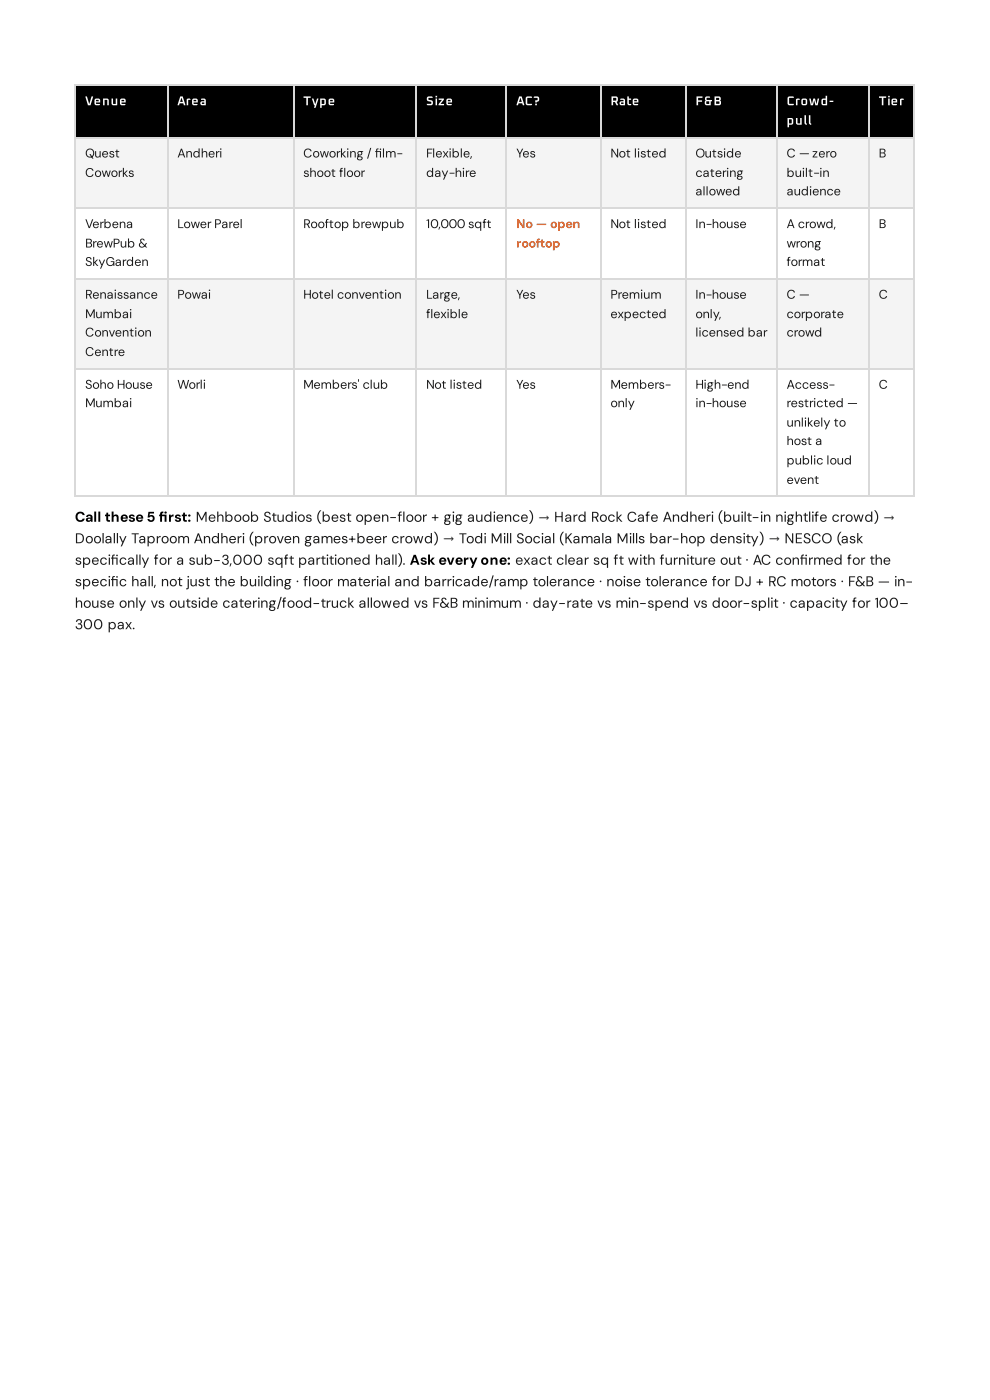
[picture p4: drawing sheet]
<svg xmlns="http://www.w3.org/2000/svg" width="210mm" height="297mm" viewBox="0 0 210 297" stroke-linecap="round" stroke-linejoin="round" font-family="sans-serif">
<defs><g id="words">
<g font-size="3">
<text x="15.9" y="110.7">Call these 5 frst: Mehboob Studios (best open-foor + gig audience) → Hard Rock Cafe Andheri (built-in nightlife crowd) →</text>
<text x="33.7" y="110.7">i</text>
</g>
<g font-size="3" fill="#1a1a1a">
<text x="84.3" y="110.7">l</text>
<text x="15.9" y="115.3">Doolally Taproom Andheri (proven games+beer crowd) → Todi Mill Social (Kamala Mills bar-hop density) → NESCO (ask</text>
<text x="15.9" y="119.8">specifcally for a sub-3,000 sqft partitioned hall). Ask every one: exact clear sq ft with furniture out · AC confrmed for the</text>
<text x="23.5" y="119.8">i</text>
<text x="169.6" y="119.8">i</text>
<text x="15.9" y="124.4">specifc hall, not just the building · foor material and barricade/ramp tolerance · noise tolerance for DJ + RC motors · F&amp;B — in-</text>
<text x="23.5" y="124.4">i</text>
<text x="64.3" y="124.4">l</text>
<text x="15.9" y="128.9">house only vs outside catering/food-truck allowed vs F&amp;B minimum · day-rate vs min-spend vs door-split · capacity for 100–</text>
<text x="15.9" y="133.5">300 pax.</text>
</g>
<g font-size="2.7" fill="#fff">
<text x="18" y="22.3">Venue</text>
<text x="37.6" y="22.3">Area</text>
<text x="64.3" y="22.3">Type</text>
<text x="90.3" y="22.3">Size</text>
<text x="109.4" y="22.3">AC?</text>
<text x="129.4" y="22.3">Rate</text>
<text x="147.4" y="22.3">F&amp;B</text>
<text x="166.8" y="22.3">Crowd-</text>
<text x="186.3" y="22.3">Tier</text>
<text x="166.8" y="26.5">pull</text>
</g>
<g font-size="2.7" fill="#1a1a1a">
<text x="18" y="33.4">Quest</text>
<text x="37.6" y="33.4">Andheri</text>
<text x="64.3" y="33.4">Coworking / flm-</text>
<text x="79.5" y="33.4">i</text>
<text x="90.3" y="33.4">Flexible,</text>
<text x="109.4" y="33.4">Yes</text>
<text x="129.4" y="33.4">Not listed</text>
<text x="147.4" y="33.4">Outside</text>
<text x="166.8" y="33.4">C — zero</text>
<text x="186.3" y="33.4">B</text>
<text x="18" y="37.5">Coworks</text>
<text x="64.3" y="37.5">shoot foor</text>
<text x="71.9" y="37.5">l</text>
<text x="90.3" y="37.5">day-hire</text>
<text x="147.4" y="37.5">catering</text>
<text x="147.4" y="41.4">allowed</text>
<text x="166.8" y="37.5">built-in</text>
<text x="166.8" y="41.4">audience</text>
<text x="18" y="48.4">Verbena</text>
<text x="18" y="52.5">BrewPub &amp;</text>
<text x="37.6" y="48.4">Lower Parel</text>
<text x="64.3" y="48.4">Rooftop brewpub</text>
<text x="90.3" y="48.4">10,000 sqft</text>
<text x="129.4" y="48.4">Not listed</text>
<text x="147.4" y="48.4">In-house</text>
<text x="166.8" y="48.4">A crowd,</text>
<text x="166.8" y="52.5">wrong</text>
<text x="186.3" y="48.4">B</text>
<text x="18" y="56.4">SkyGarden</text>
<text x="166.8" y="56.4">format</text>
<text x="18" y="63.4">Renaissance</text>
<text x="37.6" y="63.4">Powai</text>
<text x="64.3" y="63.4">Hotel convention</text>
<text x="90.3" y="63.4">Large,</text>
<text x="109.4" y="63.4">Yes</text>
<text x="129.4" y="63.4">Premium</text>
<text x="147.4" y="63.4">In-house</text>
<text x="166.8" y="63.4">C —</text>
<text x="186.3" y="63.4">C</text>
<text x="18" y="67.5">Mumbai</text>
<text x="18" y="71.4">Convention</text>
<text x="90.3" y="67.5">fexible</text>
<text x="90.3" y="67.5">l</text>
<text x="129.4" y="67.5">expected</text>
<text x="147.4" y="67.5">only,</text>
<text x="147.4" y="71.4">licensed bar</text>
<text x="166.8" y="67.5">corporate</text>
<text x="166.8" y="71.4">crowd</text>
<text x="18" y="75.5">Centre</text>
<text x="18" y="82.5">Soho House</text>
<text x="37.6" y="82.5">Worli</text>
<text x="64.3" y="82.5">Members' club</text>
<text x="90.3" y="82.5">Not listed</text>
<text x="109.4" y="82.5">Yes</text>
<text x="129.4" y="82.5">Members-</text>
<text x="147.4" y="82.5">High-end</text>
<text x="166.8" y="82.5">Access-</text>
<text x="186.3" y="82.5">C</text>
<text x="18" y="86.4">Mumbai</text>
<text x="129.4" y="86.4">only</text>
<text x="147.4" y="86.4">in-house</text>
<text x="166.8" y="86.4">restricted —</text>
<text x="166.8" y="90.5">unlikely to</text>
<text x="166.8" y="94.4">host a</text>
<text x="166.8" y="98.5">public loud</text>
<text x="166.8" y="102.7">event</text>
</g>
<g font-size="2.7" fill="#ff5503">
<text x="109.4" y="48.4">No — open</text>
<text x="109.4" y="52.5">rooftop</text>
</g>
</g></defs>
<path d="M16.1 18.2h19.5v11.1h-19.5zM35.6 18.2h26.7v11.1h-26.7zM62.3 18.2h26.1v11.1h-26.1zM88.4 18.2h19.1v11.1h-19.1zM107.5 18.2h20v11.1h-20zM127.5 18.2h18v11.1h-18zM145.5 18.2h19.3v11.1h-19.3zM164.8 18.2h19.5v11.1h-19.5zM184.3 18.2h9.6v11.1h-9.6z" fill="#000"/>
<g fill="#f4f4f4">
<path d="M16.1 29.3h19.5v15h-19.5z"/>
<path d="M35.6 29.3h26.7v15h-26.7z"/>
<path d="M62.3 29.3h26.1v15h-26.1z"/>
<path d="M88.4 29.3h19.1v15h-19.1z"/>
<path d="M107.5 29.3h20v15h-20z"/>
<path d="M127.5 29.3h18v15h-18z"/>
<path d="M145.5 29.3h19.3v15h-19.3z"/>
<path d="M164.8 29.3h19.5v15h-19.5z"/>
<path d="M184.3 29.3h9.6v15h-9.6z"/>
<path d="M16.1 59h19.5v19.1h-19.5z"/>
<path d="M35.6 59h26.7v19.1h-26.7z"/>
<path d="M62.3 59h26.1v19.1h-26.1z"/>
<path d="M88.4 59h19.1v19.1h-19.1z"/>
<path d="M107.5 59h20v19.1h-20z"/>
<path d="M127.5 59h18v19.1h-18z"/>
<path d="M145.5 59h19.3v19.1h-19.3z"/>
<path d="M164.8 59h19.5v19.1h-19.5z"/>
<path d="M184.3 59h9.6v19.1h-9.6z"/>
</g>
<g fill="none" stroke="#d9d9d9" stroke-width=".22">
<path d="M15.9 18.1h178M16 18v87.3M35.5 18v87.3M62.2 18v87.3M88.3 18v87.3M107.4 18v87.3M127.4 18v87.3M145.4 18v87.3M164.7 18v87.3M184.2 18v87.3M193.8 18v87.3M15.9 29.2h178"/>
<path d="M15.9 44.2h178M15.9 59.1h178M15.9 78.2h178M15.9 105.2h178"/>
</g>
<use href="#words"/>
</svg>
